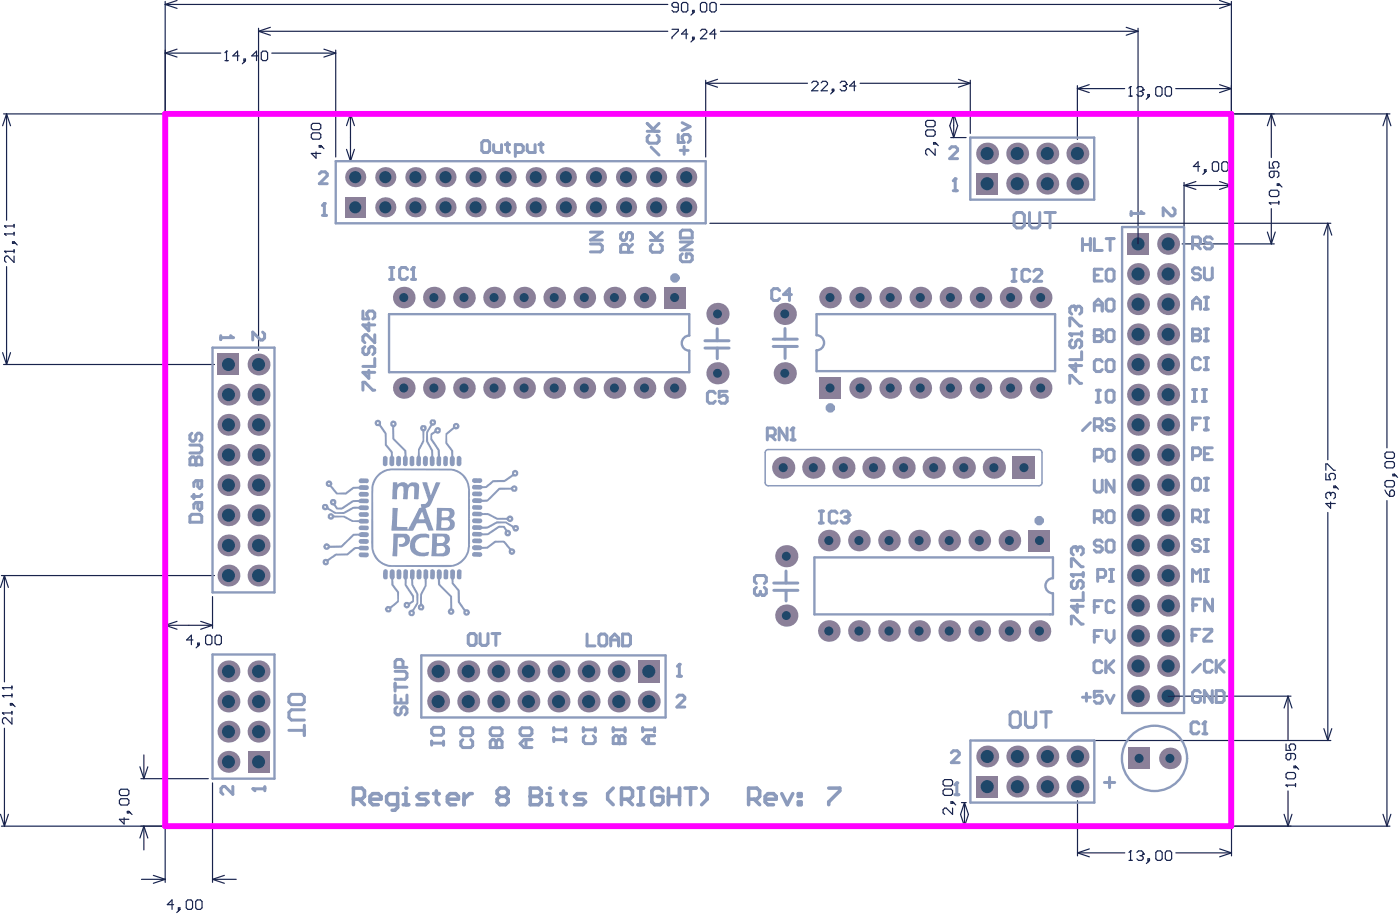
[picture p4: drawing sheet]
<svg xmlns="http://www.w3.org/2000/svg" width="393mm" height="257mm" viewBox="0 0 393 257" stroke-linecap="round" stroke-linejoin="round" font-family="sans-serif">
<circle cx="64.2" cy="161.5" r="3.1" fill="#8b8099"/>
<circle cx="64.2" cy="161.5" r="1.83" fill="#1f4769"/>
<circle cx="64.2" cy="136.2" r="3.1" fill="#8b8099"/>
<circle cx="64.2" cy="136.2" r="1.83" fill="#1f4769"/>
<circle cx="64.2" cy="110.8" r="3.1" fill="#8b8099"/>
<circle cx="64.2" cy="110.8" r="1.83" fill="#1f4769"/>
<circle cx="64.2" cy="119.2" r="3.1" fill="#8b8099"/>
<circle cx="64.2" cy="119.2" r="1.83" fill="#1f4769"/>
<circle cx="64.2" cy="127.7" r="3.1" fill="#8b8099"/>
<circle cx="64.2" cy="127.7" r="1.83" fill="#1f4769"/>
<circle cx="64.2" cy="144.6" r="3.1" fill="#8b8099"/>
<circle cx="64.2" cy="144.6" r="1.83" fill="#1f4769"/>
<circle cx="64.2" cy="153.1" r="3.1" fill="#8b8099"/>
<circle cx="64.2" cy="153.1" r="1.83" fill="#1f4769"/>
<circle cx="64.2" cy="213.8" r="3.1" fill="#8b8099"/>
<circle cx="64.2" cy="213.8" r="1.83" fill="#1f4769"/>
<circle cx="64.2" cy="196.9" r="3.1" fill="#8b8099"/>
<circle cx="64.2" cy="196.9" r="1.83" fill="#1f4769"/>
<circle cx="64.2" cy="188.4" r="3.1" fill="#8b8099"/>
<circle cx="64.2" cy="188.4" r="1.83" fill="#1f4769"/>
<circle cx="64.2" cy="205.4" r="3.1" fill="#8b8099"/>
<circle cx="64.2" cy="205.4" r="1.83" fill="#1f4769"/>
<circle cx="72.6" cy="119.2" r="3.1" fill="#8b8099"/>
<circle cx="72.6" cy="119.2" r="1.83" fill="#1f4769"/>
<circle cx="72.6" cy="127.7" r="3.1" fill="#8b8099"/>
<circle cx="72.6" cy="127.7" r="1.83" fill="#1f4769"/>
<circle cx="72.6" cy="136.2" r="3.1" fill="#8b8099"/>
<circle cx="72.6" cy="136.2" r="1.83" fill="#1f4769"/>
<circle cx="72.6" cy="161.5" r="3.1" fill="#8b8099"/>
<circle cx="72.6" cy="161.5" r="1.83" fill="#1f4769"/>
<path d="M69.6 210.7h6.1v6.2h-6.1z" fill-rule="evenodd" fill="#8b8099"/>
<circle cx="72.6" cy="213.8" r="1.83" fill="#1f4769"/>
<circle cx="72.6" cy="205.4" r="3.1" fill="#8b8099"/>
<circle cx="72.6" cy="205.4" r="1.83" fill="#1f4769"/>
<circle cx="72.6" cy="196.9" r="3.1" fill="#8b8099"/>
<circle cx="72.6" cy="196.9" r="1.83" fill="#1f4769"/>
<circle cx="182.3" cy="196.9" r="3.1" fill="#8b8099"/>
<circle cx="182.3" cy="196.9" r="1.83" fill="#1f4769"/>
<circle cx="123.1" cy="196.9" r="3.1" fill="#8b8099"/>
<circle cx="123.1" cy="196.9" r="1.83" fill="#1f4769"/>
<circle cx="165.4" cy="196.9" r="3.1" fill="#8b8099"/>
<circle cx="165.4" cy="196.9" r="1.83" fill="#1f4769"/>
<circle cx="148.5" cy="196.9" r="3.1" fill="#8b8099"/>
<circle cx="148.5" cy="196.9" r="1.83" fill="#1f4769"/>
<circle cx="156.9" cy="196.9" r="3.1" fill="#8b8099"/>
<circle cx="156.9" cy="196.9" r="1.83" fill="#1f4769"/>
<circle cx="140" cy="196.9" r="3.1" fill="#8b8099"/>
<circle cx="140" cy="196.9" r="1.83" fill="#1f4769"/>
<circle cx="131.6" cy="196.9" r="3.1" fill="#8b8099"/>
<circle cx="131.6" cy="196.9" r="1.83" fill="#1f4769"/>
<circle cx="173.8" cy="196.9" r="3.1" fill="#8b8099"/>
<circle cx="173.8" cy="196.9" r="1.83" fill="#1f4769"/>
<circle cx="72.6" cy="188.4" r="3.1" fill="#8b8099"/>
<circle cx="72.6" cy="188.4" r="1.83" fill="#1f4769"/>
<path d="M179.2 185.3h6.2v6.2h-6.2z" fill-rule="evenodd" fill="#8b8099"/>
<circle cx="182.3" cy="188.4" r="1.83" fill="#1f4769"/>
<circle cx="123.1" cy="188.4" r="3.1" fill="#8b8099"/>
<circle cx="123.1" cy="188.4" r="1.83" fill="#1f4769"/>
<circle cx="165.4" cy="188.4" r="3.1" fill="#8b8099"/>
<circle cx="165.4" cy="188.4" r="1.83" fill="#1f4769"/>
<circle cx="140" cy="188.4" r="3.1" fill="#8b8099"/>
<circle cx="140" cy="188.4" r="1.83" fill="#1f4769"/>
<circle cx="131.6" cy="188.4" r="3.1" fill="#8b8099"/>
<circle cx="131.6" cy="188.4" r="1.83" fill="#1f4769"/>
<circle cx="156.9" cy="188.4" r="3.1" fill="#8b8099"/>
<circle cx="156.9" cy="188.4" r="1.83" fill="#1f4769"/>
<circle cx="173.8" cy="188.4" r="3.1" fill="#8b8099"/>
<circle cx="173.8" cy="188.4" r="1.83" fill="#1f4769"/>
<circle cx="148.5" cy="188.4" r="3.1" fill="#8b8099"/>
<circle cx="148.5" cy="188.4" r="1.83" fill="#1f4769"/>
<circle cx="220.9" cy="172.8" r="3.1" fill="#8b8099"/>
<circle cx="220.9" cy="172.8" r="1.25" fill="#1f4769"/>
<circle cx="220.9" cy="156.1" r="3.1" fill="#8b8099"/>
<circle cx="220.9" cy="156.1" r="1.25" fill="#1f4769"/>
<circle cx="72.6" cy="153.1" r="3.1" fill="#8b8099"/>
<circle cx="72.6" cy="153.1" r="1.83" fill="#1f4769"/>
<circle cx="72.6" cy="144.6" r="3.1" fill="#8b8099"/>
<circle cx="72.6" cy="144.6" r="1.83" fill="#1f4769"/>
<circle cx="228.5" cy="131.3" r="3.1" fill="#8b8099"/>
<circle cx="228.5" cy="131.3" r="1.27" fill="#1f4769"/>
<circle cx="220.1" cy="131.3" r="3.1" fill="#8b8099"/>
<circle cx="220.1" cy="131.3" r="1.27" fill="#1f4769"/>
<circle cx="72.6" cy="110.8" r="3.1" fill="#8b8099"/>
<circle cx="72.6" cy="110.8" r="1.83" fill="#1f4769"/>
<circle cx="130.4" cy="108.9" r="3" fill="#8b8099"/>
<circle cx="130.4" cy="108.9" r="1.27" fill="#1f4769"/>
<circle cx="121.9" cy="108.9" r="3" fill="#8b8099"/>
<circle cx="121.9" cy="108.9" r="1.27" fill="#1f4769"/>
<circle cx="113.4" cy="108.9" r="3" fill="#8b8099"/>
<circle cx="113.4" cy="108.9" r="1.27" fill="#1f4769"/>
<path d="M61.1 99.2h6.2v6.2h-6.2z" fill-rule="evenodd" fill="#8b8099"/>
<circle cx="64.2" cy="102.3" r="1.83" fill="#1f4769"/>
<circle cx="72.6" cy="102.3" r="3.1" fill="#8b8099"/>
<circle cx="72.6" cy="102.3" r="1.83" fill="#1f4769"/>
<path d="M97 55.4h5.6v5.6h-5.6z" fill-rule="evenodd" fill="#8b8099"/>
<circle cx="99.8" cy="58.2" r="1.7" fill="#1f4769"/>
<circle cx="99.8" cy="49.7" r="2.83" fill="#8b8099"/>
<circle cx="99.8" cy="49.7" r="1.7" fill="#1f4769"/>
<circle cx="108.3" cy="49.7" r="2.83" fill="#8b8099"/>
<circle cx="108.3" cy="49.7" r="1.7" fill="#1f4769"/>
<circle cx="108.3" cy="58.2" r="2.83" fill="#8b8099"/>
<circle cx="108.3" cy="58.2" r="1.7" fill="#1f4769"/>
<circle cx="113.4" cy="83.5" r="3" fill="#8b8099"/>
<circle cx="113.4" cy="83.5" r="1.27" fill="#1f4769"/>
<circle cx="116.7" cy="58.2" r="2.83" fill="#8b8099"/>
<circle cx="116.7" cy="58.2" r="1.7" fill="#1f4769"/>
<circle cx="116.7" cy="49.7" r="2.83" fill="#8b8099"/>
<circle cx="116.7" cy="49.7" r="1.7" fill="#1f4769"/>
<circle cx="121.9" cy="83.5" r="3" fill="#8b8099"/>
<circle cx="121.9" cy="83.5" r="1.27" fill="#1f4769"/>
<circle cx="125.2" cy="49.7" r="2.83" fill="#8b8099"/>
<circle cx="125.2" cy="49.7" r="1.7" fill="#1f4769"/>
<circle cx="125.2" cy="58.2" r="2.83" fill="#8b8099"/>
<circle cx="125.2" cy="58.2" r="1.7" fill="#1f4769"/>
<circle cx="130.4" cy="83.5" r="3" fill="#8b8099"/>
<circle cx="130.4" cy="83.5" r="1.27" fill="#1f4769"/>
<circle cx="133.6" cy="49.7" r="2.83" fill="#8b8099"/>
<circle cx="133.6" cy="49.7" r="1.7" fill="#1f4769"/>
<circle cx="133.6" cy="58.2" r="2.83" fill="#8b8099"/>
<circle cx="133.6" cy="58.2" r="1.7" fill="#1f4769"/>
<circle cx="138.8" cy="108.9" r="3" fill="#8b8099"/>
<circle cx="138.8" cy="108.9" r="1.27" fill="#1f4769"/>
<circle cx="147.3" cy="108.9" r="3" fill="#8b8099"/>
<circle cx="147.3" cy="108.9" r="1.27" fill="#1f4769"/>
<circle cx="155.7" cy="108.9" r="3" fill="#8b8099"/>
<circle cx="155.7" cy="108.9" r="1.27" fill="#1f4769"/>
<circle cx="164.2" cy="108.9" r="3" fill="#8b8099"/>
<circle cx="164.2" cy="108.9" r="1.27" fill="#1f4769"/>
<circle cx="181.1" cy="108.9" r="3" fill="#8b8099"/>
<circle cx="181.1" cy="108.9" r="1.27" fill="#1f4769"/>
<circle cx="172.6" cy="108.9" r="3" fill="#8b8099"/>
<circle cx="172.6" cy="108.9" r="1.27" fill="#1f4769"/>
<circle cx="189.5" cy="108.9" r="3" fill="#8b8099"/>
<circle cx="189.5" cy="108.9" r="1.27" fill="#1f4769"/>
<circle cx="201.6" cy="104.8" r="3.1" fill="#8b8099"/>
<circle cx="201.6" cy="104.8" r="1.25" fill="#1f4769"/>
<circle cx="220.5" cy="104.8" r="3.1" fill="#8b8099"/>
<circle cx="220.5" cy="104.8" r="1.25" fill="#1f4769"/>
<circle cx="220.5" cy="88.1" r="3.1" fill="#8b8099"/>
<circle cx="220.5" cy="88.1" r="1.25" fill="#1f4769"/>
<circle cx="201.6" cy="88.1" r="3.1" fill="#8b8099"/>
<circle cx="201.6" cy="88.1" r="1.25" fill="#1f4769"/>
<circle cx="138.8" cy="83.5" r="3" fill="#8b8099"/>
<circle cx="138.8" cy="83.5" r="1.27" fill="#1f4769"/>
<circle cx="147.3" cy="83.5" r="3" fill="#8b8099"/>
<circle cx="147.3" cy="83.5" r="1.27" fill="#1f4769"/>
<circle cx="155.7" cy="83.5" r="3" fill="#8b8099"/>
<circle cx="155.7" cy="83.5" r="1.27" fill="#1f4769"/>
<circle cx="164.2" cy="83.5" r="3" fill="#8b8099"/>
<circle cx="164.2" cy="83.5" r="1.27" fill="#1f4769"/>
<circle cx="181.1" cy="83.5" r="3" fill="#8b8099"/>
<circle cx="181.1" cy="83.5" r="1.27" fill="#1f4769"/>
<path d="M186.5 80.5h6.1v6.1h-6.1z" fill-rule="evenodd" fill="#8b8099"/>
<circle cx="189.5" cy="83.5" r="1.27" fill="#1f4769"/>
<circle cx="172.6" cy="83.5" r="3" fill="#8b8099"/>
<circle cx="172.6" cy="83.5" r="1.27" fill="#1f4769"/>
<circle cx="142.1" cy="58.2" r="2.83" fill="#8b8099"/>
<circle cx="142.1" cy="58.2" r="1.7" fill="#1f4769"/>
<circle cx="150.5" cy="58.2" r="2.83" fill="#8b8099"/>
<circle cx="150.5" cy="58.2" r="1.7" fill="#1f4769"/>
<circle cx="159" cy="58.2" r="2.83" fill="#8b8099"/>
<circle cx="159" cy="58.2" r="1.7" fill="#1f4769"/>
<circle cx="184.3" cy="58.2" r="2.83" fill="#8b8099"/>
<circle cx="184.3" cy="58.2" r="1.7" fill="#1f4769"/>
<circle cx="167.4" cy="58.2" r="2.83" fill="#8b8099"/>
<circle cx="167.4" cy="58.2" r="1.7" fill="#1f4769"/>
<circle cx="192.8" cy="58.2" r="2.83" fill="#8b8099"/>
<circle cx="192.8" cy="58.2" r="1.7" fill="#1f4769"/>
<circle cx="175.9" cy="58.2" r="2.83" fill="#8b8099"/>
<circle cx="175.9" cy="58.2" r="1.7" fill="#1f4769"/>
<circle cx="142.1" cy="49.7" r="2.83" fill="#8b8099"/>
<circle cx="142.1" cy="49.7" r="1.7" fill="#1f4769"/>
<circle cx="150.5" cy="49.7" r="2.83" fill="#8b8099"/>
<circle cx="150.5" cy="49.7" r="1.7" fill="#1f4769"/>
<circle cx="159" cy="49.7" r="2.83" fill="#8b8099"/>
<circle cx="159" cy="49.7" r="1.7" fill="#1f4769"/>
<circle cx="167.4" cy="49.7" r="2.83" fill="#8b8099"/>
<circle cx="167.4" cy="49.7" r="1.7" fill="#1f4769"/>
<circle cx="184.3" cy="49.7" r="2.83" fill="#8b8099"/>
<circle cx="184.3" cy="49.7" r="1.7" fill="#1f4769"/>
<circle cx="192.8" cy="49.7" r="2.83" fill="#8b8099"/>
<circle cx="192.8" cy="49.7" r="1.7" fill="#1f4769"/>
<circle cx="175.9" cy="49.7" r="2.83" fill="#8b8099"/>
<circle cx="175.9" cy="49.7" r="1.7" fill="#1f4769"/>
<circle cx="232.9" cy="151.7" r="3" fill="#8b8099"/>
<circle cx="232.9" cy="151.7" r="1.27" fill="#1f4769"/>
<circle cx="232.9" cy="177.1" r="3" fill="#8b8099"/>
<circle cx="232.9" cy="177.1" r="1.27" fill="#1f4769"/>
<circle cx="241.3" cy="151.7" r="3" fill="#8b8099"/>
<circle cx="241.3" cy="151.7" r="1.27" fill="#1f4769"/>
<circle cx="241.3" cy="177.1" r="3" fill="#8b8099"/>
<circle cx="241.3" cy="177.1" r="1.27" fill="#1f4769"/>
<circle cx="245.4" cy="131.3" r="3.1" fill="#8b8099"/>
<circle cx="245.4" cy="131.3" r="1.27" fill="#1f4769"/>
<circle cx="249.8" cy="151.7" r="3" fill="#8b8099"/>
<circle cx="249.8" cy="151.7" r="1.27" fill="#1f4769"/>
<circle cx="249.8" cy="177.1" r="3" fill="#8b8099"/>
<circle cx="249.8" cy="177.1" r="1.27" fill="#1f4769"/>
<circle cx="253.9" cy="131.3" r="3.1" fill="#8b8099"/>
<circle cx="253.9" cy="131.3" r="1.27" fill="#1f4769"/>
<circle cx="258.2" cy="151.7" r="3" fill="#8b8099"/>
<circle cx="258.2" cy="151.7" r="1.27" fill="#1f4769"/>
<circle cx="258.2" cy="177.1" r="3" fill="#8b8099"/>
<circle cx="258.2" cy="177.1" r="1.27" fill="#1f4769"/>
<circle cx="266.7" cy="151.7" r="3" fill="#8b8099"/>
<circle cx="266.7" cy="151.7" r="1.27" fill="#1f4769"/>
<circle cx="266.7" cy="177.1" r="3" fill="#8b8099"/>
<circle cx="266.7" cy="177.1" r="1.27" fill="#1f4769"/>
<circle cx="270.8" cy="131.3" r="3.1" fill="#8b8099"/>
<circle cx="270.8" cy="131.3" r="1.27" fill="#1f4769"/>
<circle cx="275.1" cy="177.1" r="3" fill="#8b8099"/>
<circle cx="275.1" cy="177.1" r="1.27" fill="#1f4769"/>
<circle cx="275.1" cy="151.7" r="3" fill="#8b8099"/>
<circle cx="275.1" cy="151.7" r="1.27" fill="#1f4769"/>
<path d="M274.3 217.7h6.2v6.2h-6.2z" fill-rule="evenodd" fill="#8b8099"/>
<circle cx="277.4" cy="220.8" r="1.83" fill="#1f4769"/>
<circle cx="285.8" cy="220.8" r="3.1" fill="#8b8099"/>
<circle cx="285.8" cy="220.8" r="1.83" fill="#1f4769"/>
<circle cx="294.3" cy="220.8" r="3.1" fill="#8b8099"/>
<circle cx="294.3" cy="220.8" r="1.83" fill="#1f4769"/>
<circle cx="302.7" cy="220.8" r="3.1" fill="#8b8099"/>
<circle cx="302.7" cy="220.8" r="1.83" fill="#1f4769"/>
<path d="M317 209.8h6.1v6.1h-6.1z" fill-rule="evenodd" fill="#8b8099"/>
<circle cx="320" cy="212.9" r="1.27" fill="#1f4769"/>
<circle cx="328.7" cy="212.9" r="3" fill="#8b8099"/>
<circle cx="328.7" cy="212.9" r="1.27" fill="#1f4769"/>
<circle cx="277.4" cy="212.3" r="3.1" fill="#8b8099"/>
<circle cx="277.4" cy="212.3" r="1.83" fill="#1f4769"/>
<circle cx="285.8" cy="212.3" r="3.1" fill="#8b8099"/>
<circle cx="285.8" cy="212.3" r="1.83" fill="#1f4769"/>
<circle cx="294.3" cy="212.3" r="3.1" fill="#8b8099"/>
<circle cx="294.3" cy="212.3" r="1.83" fill="#1f4769"/>
<circle cx="302.7" cy="212.3" r="3.1" fill="#8b8099"/>
<circle cx="302.7" cy="212.3" r="1.83" fill="#1f4769"/>
<circle cx="319.7" cy="195.4" r="3.1" fill="#8b8099"/>
<circle cx="319.7" cy="195.4" r="1.83" fill="#1f4769"/>
<circle cx="328.2" cy="195.4" r="3.1" fill="#8b8099"/>
<circle cx="328.2" cy="195.4" r="1.83" fill="#1f4769"/>
<circle cx="319.7" cy="186.9" r="3.1" fill="#8b8099"/>
<circle cx="319.7" cy="186.9" r="1.83" fill="#1f4769"/>
<circle cx="328.2" cy="186.9" r="3.1" fill="#8b8099"/>
<circle cx="328.2" cy="186.9" r="1.83" fill="#1f4769"/>
<circle cx="319.7" cy="178.5" r="3.1" fill="#8b8099"/>
<circle cx="319.7" cy="178.5" r="1.83" fill="#1f4769"/>
<circle cx="328.2" cy="178.5" r="3.1" fill="#8b8099"/>
<circle cx="328.2" cy="178.5" r="1.83" fill="#1f4769"/>
<circle cx="283.6" cy="177.1" r="3" fill="#8b8099"/>
<circle cx="283.6" cy="177.1" r="1.27" fill="#1f4769"/>
<circle cx="292.1" cy="177.1" r="3" fill="#8b8099"/>
<circle cx="292.1" cy="177.1" r="1.27" fill="#1f4769"/>
<circle cx="319.7" cy="170" r="3.1" fill="#8b8099"/>
<circle cx="319.7" cy="170" r="1.83" fill="#1f4769"/>
<circle cx="328.2" cy="170" r="3.1" fill="#8b8099"/>
<circle cx="328.2" cy="170" r="1.83" fill="#1f4769"/>
<circle cx="319.7" cy="161.5" r="3.1" fill="#8b8099"/>
<circle cx="319.7" cy="161.5" r="1.83" fill="#1f4769"/>
<circle cx="328.2" cy="161.5" r="3.1" fill="#8b8099"/>
<circle cx="328.2" cy="161.5" r="1.83" fill="#1f4769"/>
<circle cx="319.7" cy="153.1" r="3.1" fill="#8b8099"/>
<circle cx="319.7" cy="153.1" r="1.83" fill="#1f4769"/>
<circle cx="328.2" cy="153.1" r="3.1" fill="#8b8099"/>
<circle cx="328.2" cy="153.1" r="1.83" fill="#1f4769"/>
<circle cx="283.6" cy="151.7" r="3" fill="#8b8099"/>
<circle cx="283.6" cy="151.7" r="1.27" fill="#1f4769"/>
<path d="M289 148.7h6.1v6.1h-6.1z" fill-rule="evenodd" fill="#8b8099"/>
<circle cx="292.1" cy="151.7" r="1.27" fill="#1f4769"/>
<circle cx="319.7" cy="144.6" r="3.1" fill="#8b8099"/>
<circle cx="319.7" cy="144.6" r="1.83" fill="#1f4769"/>
<circle cx="328.2" cy="144.6" r="3.1" fill="#8b8099"/>
<circle cx="328.2" cy="144.6" r="1.83" fill="#1f4769"/>
<circle cx="319.7" cy="136.2" r="3.1" fill="#8b8099"/>
<circle cx="319.7" cy="136.2" r="1.83" fill="#1f4769"/>
<circle cx="328.2" cy="136.2" r="3.1" fill="#8b8099"/>
<circle cx="328.2" cy="136.2" r="1.83" fill="#1f4769"/>
<circle cx="279.2" cy="131.3" r="3.1" fill="#8b8099"/>
<circle cx="279.2" cy="131.3" r="1.27" fill="#1f4769"/>
<path d="M284.6 128.1h6.2v6.3h-6.2z" fill-rule="evenodd" fill="#8b8099"/>
<circle cx="287.7" cy="131.3" r="1.27" fill="#1f4769"/>
<path d="M230.2 105.9h6.1v6.1h-6.1z" fill-rule="evenodd" fill="#8b8099"/>
<circle cx="233.2" cy="108.9" r="1.27" fill="#1f4769"/>
<circle cx="233.2" cy="83.5" r="3" fill="#8b8099"/>
<circle cx="233.2" cy="83.5" r="1.27" fill="#1f4769"/>
<circle cx="237" cy="131.3" r="3.1" fill="#8b8099"/>
<circle cx="237" cy="131.3" r="1.27" fill="#1f4769"/>
<circle cx="241.7" cy="108.9" r="3" fill="#8b8099"/>
<circle cx="241.7" cy="108.9" r="1.27" fill="#1f4769"/>
<circle cx="241.7" cy="83.5" r="3" fill="#8b8099"/>
<circle cx="241.7" cy="83.5" r="1.27" fill="#1f4769"/>
<circle cx="250.1" cy="83.5" r="3" fill="#8b8099"/>
<circle cx="250.1" cy="83.5" r="1.27" fill="#1f4769"/>
<circle cx="250.1" cy="108.9" r="3" fill="#8b8099"/>
<circle cx="250.1" cy="108.9" r="1.27" fill="#1f4769"/>
<circle cx="258.6" cy="108.9" r="3" fill="#8b8099"/>
<circle cx="258.6" cy="108.9" r="1.27" fill="#1f4769"/>
<circle cx="258.6" cy="83.5" r="3" fill="#8b8099"/>
<circle cx="258.6" cy="83.5" r="1.27" fill="#1f4769"/>
<circle cx="262.3" cy="131.3" r="3.1" fill="#8b8099"/>
<circle cx="262.3" cy="131.3" r="1.27" fill="#1f4769"/>
<circle cx="267" cy="108.9" r="3" fill="#8b8099"/>
<circle cx="267" cy="108.9" r="1.27" fill="#1f4769"/>
<circle cx="267" cy="83.5" r="3" fill="#8b8099"/>
<circle cx="267" cy="83.5" r="1.27" fill="#1f4769"/>
<circle cx="275.5" cy="108.9" r="3" fill="#8b8099"/>
<circle cx="275.5" cy="108.9" r="1.27" fill="#1f4769"/>
<circle cx="275.5" cy="83.5" r="3" fill="#8b8099"/>
<circle cx="275.5" cy="83.5" r="1.27" fill="#1f4769"/>
<circle cx="277.3" cy="43.1" r="3.1" fill="#8b8099"/>
<circle cx="277.3" cy="43.1" r="1.83" fill="#1f4769"/>
<path d="M274.3 48.5h6.1v6.1h-6.1z" fill-rule="evenodd" fill="#8b8099"/>
<circle cx="277.3" cy="51.6" r="1.83" fill="#1f4769"/>
<circle cx="319.7" cy="127.7" r="3.1" fill="#8b8099"/>
<circle cx="319.7" cy="127.7" r="1.83" fill="#1f4769"/>
<circle cx="328.2" cy="127.7" r="3.1" fill="#8b8099"/>
<circle cx="328.2" cy="127.7" r="1.83" fill="#1f4769"/>
<circle cx="328.2" cy="119.2" r="3.1" fill="#8b8099"/>
<circle cx="328.2" cy="119.2" r="1.83" fill="#1f4769"/>
<circle cx="319.7" cy="119.2" r="3.1" fill="#8b8099"/>
<circle cx="319.7" cy="119.2" r="1.83" fill="#1f4769"/>
<circle cx="319.7" cy="110.8" r="3.1" fill="#8b8099"/>
<circle cx="319.7" cy="110.8" r="1.83" fill="#1f4769"/>
<circle cx="328.2" cy="110.8" r="3.1" fill="#8b8099"/>
<circle cx="328.2" cy="110.8" r="1.83" fill="#1f4769"/>
<circle cx="283.9" cy="108.9" r="3" fill="#8b8099"/>
<circle cx="283.9" cy="108.9" r="1.27" fill="#1f4769"/>
<circle cx="292.4" cy="108.9" r="3" fill="#8b8099"/>
<circle cx="292.4" cy="108.9" r="1.27" fill="#1f4769"/>
<circle cx="328.2" cy="102.3" r="3.1" fill="#8b8099"/>
<circle cx="328.2" cy="102.3" r="1.83" fill="#1f4769"/>
<circle cx="319.7" cy="102.3" r="3.1" fill="#8b8099"/>
<circle cx="319.7" cy="102.3" r="1.83" fill="#1f4769"/>
<circle cx="328.2" cy="93.8" r="3.1" fill="#8b8099"/>
<circle cx="328.2" cy="93.8" r="1.83" fill="#1f4769"/>
<circle cx="319.7" cy="93.8" r="3.1" fill="#8b8099"/>
<circle cx="319.7" cy="93.8" r="1.83" fill="#1f4769"/>
<circle cx="328.2" cy="85.4" r="3.1" fill="#8b8099"/>
<circle cx="328.2" cy="85.4" r="1.83" fill="#1f4769"/>
<circle cx="319.7" cy="85.4" r="3.1" fill="#8b8099"/>
<circle cx="319.7" cy="85.4" r="1.83" fill="#1f4769"/>
<circle cx="283.9" cy="83.5" r="3" fill="#8b8099"/>
<circle cx="283.9" cy="83.5" r="1.27" fill="#1f4769"/>
<circle cx="292.4" cy="83.5" r="3" fill="#8b8099"/>
<circle cx="292.4" cy="83.5" r="1.27" fill="#1f4769"/>
<circle cx="328.2" cy="76.9" r="3.1" fill="#8b8099"/>
<circle cx="328.2" cy="76.9" r="1.83" fill="#1f4769"/>
<circle cx="319.7" cy="76.9" r="3.1" fill="#8b8099"/>
<circle cx="319.7" cy="76.9" r="1.83" fill="#1f4769"/>
<path d="M316.7 65.4h6.1v6.1h-6.1z" fill-rule="evenodd" fill="#8b8099"/>
<circle cx="319.7" cy="68.5" r="1.83" fill="#1f4769"/>
<circle cx="328.2" cy="68.5" r="3.1" fill="#8b8099"/>
<circle cx="328.2" cy="68.5" r="1.83" fill="#1f4769"/>
<circle cx="285.8" cy="51.6" r="3.1" fill="#8b8099"/>
<circle cx="285.8" cy="51.6" r="1.83" fill="#1f4769"/>
<circle cx="294.3" cy="51.6" r="3.1" fill="#8b8099"/>
<circle cx="294.2" cy="51.6" r="1.83" fill="#1f4769"/>
<circle cx="302.7" cy="51.6" r="3.1" fill="#8b8099"/>
<circle cx="302.7" cy="51.6" r="1.83" fill="#1f4769"/>
<circle cx="285.8" cy="43.1" r="3.1" fill="#8b8099"/>
<circle cx="285.8" cy="43.1" r="1.83" fill="#1f4769"/>
<circle cx="294.3" cy="43.1" r="3.1" fill="#8b8099"/>
<circle cx="294.2" cy="43.1" r="1.83" fill="#1f4769"/>
<circle cx="302.7" cy="43.1" r="3.1" fill="#8b8099"/>
<circle cx="302.7" cy="43.1" r="1.83" fill="#1f4769"/>
<g fill="none" stroke="#18234c" stroke-width=".33">
<path d="M46.4 .4v30.7M46.4 14.9l3.3 1.1M46.4 14.9h15.6M46.4 1.2l3.3 1.2M46.4 1.2h141.2M49.7 13.8l-3.3 1.1M49.7 .1l-3.3 1.1M72.6 8.8l3.4 1.1M72.6 8.8h115M72.6 7.9v90.5M76 7.7l-3.4 1.1M76.4 14.9h17.9"/>
<path d="M91 13.8l3.3 1.1M94.3 14.9l-3.3 1.1M94.3 14.1v30M202.4 8.8h117.3M202.4 1.2h143.6M316.4 7.7l3.3 1.1M319.7 8.8l-3.3 1.1M319.7 7.9v60.6M342.6 .1l3.4 1.1M346 .4v30.7M346 1.2l-3.4 1.2M1 32h44.6"/>
<path d="M1.8 32l1.2 3.3M1.8 32l-1.1 3.3M1.8 32v29.8M97.6 31.9h33.7M98.5 31.9l1.1 3.4M98.5 31.9l-1.1 3.4M98.5 31.9v13.3M198.3 23.4l3.3 1.1M198.3 23.4h28.6M198.3 22.5v21.6M201.6 22.3l-3.3 1.1M241.7 23.4h30.9"/>
<path d="M266.8 35.3l1.2 3.3M267.1 38.6h4.3M267.1 32h78M268 32l1.1 3.3M268 32l-1.2 3.3M268 32v6.6M269.1 35.3l-1.1 3.3M269.3 22.3l3.3 1.1M272.6 23.4l-3.3 1.1M272.6 22.5v14.9M302.7 24v15.2M302.7 24.9l3.3 1.1"/>
<path d="M302.7 24.9h13.3M306 23.8l-3.3 1.1M330.3 24.9h15.7M342.6 23.8l3.4 1.1M346 32.8v20.1M346 24.9l-3.4 1.1M346.8 32h43.7M357.2 32l1.1 3.3M357.2 32l-1.1 3.3M357.2 32v12.2M389.7 32l1.1 3.3M389.7 32l-1.1 3.3"/>
<path d="M389.7 32v93.7M95.5 45.2h3.8M97.4 41.9l1.1 3.3M99.6 41.9l-1.1 3.3M332.7 52.1l3.3 1.1M332.7 52.1h13.3M332.7 51.2v12.5M336 50.9l-3.3 1.2M342.6 50.9l3.4 1.2M346 52.1l-3.4 1.1M357.2 58.6v9.9M1.8 74.8v27.5"/>
<path d="M199.5 62.7h174.4M332.1 68.5h25.9M356.1 65.1l1.1 3.4M358.3 65.1l-1.1 3.4M373.1 62.7l1.1 3.3M373.1 62.7l-1.1 3.3M373.1 62.7v66.3M.7 99l1.1 3.3M3 99l-1.2 3.3M1 102.3h59.3M373.4 138.2h-.4l-.5 .5v.8l.5 .5M373.1 143.8v64"/>
<path d="M373.8 140.9v1.8l-1.3-1.4h2.7M389.7 140.5v91.4M.4 161.5h59.9M1.2 161.5l1.2 3.4M1.2 161.5l-1.1 3.4M1.2 161.5v29.9M46.4 174.7v56.3M46.4 175.5l3.3 1.1M46.4 175.5h13.3M49.7 174.4l-3.3 1.1M56.4 174.4l3.3 1.1M59.7 167.5v8.9"/>
<path d="M59.7 175.5l-3.3 1.1M328.2 195.4h34.5M361.9 195.4l1.1 3.3M361.9 195.4l-1.1 3.3M361.9 195.4v12.2M1.2 204.4v27.5M39.3 215.2l1.1 3.4M39.6 218.6h18.9M40.4 211.9v6.7M41.5 215.2l-1.1 3.4M59.7 219.7v28M265 219.3l.4-.5h1.8l.4 .5v.8l-.4 .5h-1.8l-.4-.5z"/>
<path d="M273.8 207.8h100.1M372 204.5l1.1 3.3M374.2 204.5l-1.1 3.3M.1 228.6l1.1 3.3M.4 231.9h45.2M2.4 228.6l-1.2 3.3M34 221.5h1.8l.4 .5v.8l-.4 .5h-1.8l-.5-.5v-.8zM34 224.2h1.8l.4 .4v.9l-.4 .5h-1.8l-.5-.5v-.9zM34.9 229.5v1.8l-1.4-1.3h2.7M35.8 227.7h.4v.5h-.4zM36.2 227.7l.9 .9M40.4 231.9l1.1 3.3"/>
<path d="M40.4 231.9l-1.1 3.3M40.4 231.9v6.7M46.4 232.7v15M265.4 221.5h1.8l.4 .4v.9l-.4 .5h-1.8l-.4-.5v-.9zM267.2 225h.4v.5h-.4zM267.6 226.8v1.8l-1.7-1.8h-.5l-.4 .5v.8l.4 .5M267.6 225l.9 .9M269.9 228.6l1.1 3.3M270.1 225.3h1.4M270.1 231.9h14.2M271 225.3l1.1 3.3M271 225.3l-1.1 3.3"/>
<path d="M271 225.3v6.6M272.1 228.6l-1.1 3.3M302.7 239.4l3.4 1.1M302.7 239.4h13.3M302.7 224.7v15.5M306.1 238.3l-3.4 1.1M330.4 239.4h15.6M342.7 238.3l3.3 1.1M346 239.4l-3.3 1.1M346 222.7v17.5M346.8 231.9h43.7M360.8 228.6l1.1 3.3"/>
<path d="M361.9 222v9.9M363 228.6l-1.1 3.3M388.6 228.6l1.1 3.3M390.8 228.6l-1.1 3.3M39.8 246.8h6.6M43.1 245.7l3.3 1.1M46.4 246.8l-3.3 1.1M48.8 253.9h-1.8l1.3-1.3v2.7M50.1 254.8h.5v.5h-.5zM50.6 255.3l-.9 .8M52.8 252.6h.9l.4 .4v1.8l-.4 .5h-.9l-.5-.5v-1.8zM55.4 252.6h.9l.5 .4v1.8l-.5 .5h-.9l-.4-.5v-1.8z"/>
<path d="M59.7 246.8l3.3 1.1M59.7 246.8h6.7M63 245.7l-3.3 1.1"/>
</g>
<circle cx="373.4" cy="138.2" r=".17" fill="#18234c"/>
<path d="M372.5 132.9v1.8h1.3l-.4-.9v-.5l.4-.4h.9l.5 .4v.9l-.5 .5M372.5 132v-1.8h.5l1.7 1.8h.5M373.4 138.2l.4 .5M373.8 138.7v.4M373.8 138.7l.5-.5h.4l.5 .5v.8l-.5 .5M374.7 136.4h.5v.5h-.5zM375.2 136.4l.9 .9M317.6 238.8v2.7M317.2 241.5h.9" fill="none" stroke="#18234c" stroke-width=".33"/>
<circle cx="317.6" cy="238.8" r=".17" fill="#18234c"/>
<path d="M317.6 238.8l-.4 .5M319.4 239.3l.5-.5h.9l.4 .5v.4" fill="none" stroke="#18234c" stroke-width=".33"/>
<circle cx="321.2" cy="239.7" r=".17" fill="#18234c"/>
<path d="M228.1 23.3l.4-.5h.9l.4 .5v.4l-1.7 1.8h1.7M230.7 23.3l.5-.5h.8l.5 .5v.4l-1.8 1.8h1.8M233.8 25h.5v.5h-.5zM234.3 25.5l-.9 .9M236 23.3l.5-.5h.9l.4 .5v.4M321.2 239.7l-.4 .5M325.2 238.8h.9l.4 .5v1.7l-.4 .5h-.9l-.5-.5v-1.7zM327.9 238.8h.8l.5 .5v1.7l-.5 .5h-.8l-.5-.5v-1.7zM320.3 240.2h.5M320.8 240.2l.4 .4v.4l-.4 .5h-.9l-.5-.5M322.5 241h.5v.5h-.5zM323 241.5l-.9 .9" fill="none" stroke="#18234c" stroke-width=".33"/>
<circle cx="237.8" cy="23.7" r=".17" fill="#18234c"/>
<path d="M236.9 24.1h.5M237.4 24.1l.4 .5v.4l-.4 .5h-.9l-.5-.5M237.8 23.7l-.4 .4M240.5 24.1h-1.8l1.3-1.3v2.7M260.1 34.2l.4-.4h1.8l.4 .4v.9l-.4 .5h-1.8l-.4-.5zM260.5 36.5h1.8l.4 .4v.9l-.4 .4h-1.8l-.4-.4v-.9zM317.2 27h.9M317.6 24.3v2.7M262.3 40h.4v.5h-.4zM262.7 41.8v1.8l-1.7-1.8h-.5l-.4 .4v.9l.4 .5M262.7 40l.9 .9" fill="none" stroke="#18234c" stroke-width=".33"/>
<circle cx="317.6" cy="24.3" r=".17" fill="#18234c"/>
<path d="M317.6 24.3l-.4 .5M319.4 24.8l.4-.5h.9l.5 .5v.4" fill="none" stroke="#18234c" stroke-width=".33"/>
<circle cx="321.2" cy="25.2" r=".17" fill="#18234c"/>
<path d="M320.3 25.6h.4M320.7 25.6l.5 .5v.4l-.5 .5h-.9l-.4-.5M321.2 25.2l-.5 .4M322.5 26.5h.4v.5h-.4zM322.9 27l-.8 .9M325.2 24.3h.8l.5 .5v1.7l-.5 .5h-.8l-.5-.5v-1.7zM327.8 24.3h.9l.5 .5v1.7l-.5 .5h-.9l-.4-.5v-1.7zM364 219.9v.9M361.3 220.4h2.7" fill="none" stroke="#18234c" stroke-width=".33"/>
<circle cx="361.3" cy="220.4" r=".17" fill="#18234c"/>
<path d="M356.6 56.9h2.7M359.3 56.5v.9M361.3 208.8v1.8h1.4l-.5-.9v-.4l.5-.5h.8l.5 .5v.9l-.5 .4M361.8 216.8h1.7l.5 .5v.9l-.5 .4h-1.7l-.5-.4v-.9zM362.7 211.5v1.3l-.5 .5h-.4l-.5-.5v-.9l.5-.4h1.7l.5 .4v.9l-.5 .5M363.5 215h.5v.5h-.5zM364 215l.9 .9M361.3 220.4l.5 .4" fill="none" stroke="#18234c" stroke-width=".33"/>
<circle cx="356.6" cy="56.9" r=".17" fill="#18234c"/>
<path d="M356.6 56.9l.5 .5M356.6 45.4v1.8h1.4l-.5-.9v-.5l.5-.4h.9l.4 .4v.9l-.4 .5M357.1 53.4h1.8l.4 .4v.9l-.4 .5h-1.8l-.5-.5v-.9zM358 48.1v1.3l-.5 .4h-.4l-.5-.4v-.9l.5-.4h1.8l.4 .4v.9l-.4 .4M358.9 51.6h.4v.5h-.4zM359.3 51.6l.9 .9M3.4 199.7v.9M.7 200.1h2.7M3.4 201.5v1.7l-1.8-1.7h-.5l-.4 .4v.9l.4 .4" fill="none" stroke="#18234c" stroke-width=".33"/>
<circle cx=".7" cy="200.1" r=".17" fill="#18234c"/>
<path d="M.7 195.2h2.7M2.9 197.5h.5v.4h-.5zM3.4 197.5l.8 .8M3.4 194.8v.9M.7 200.1l.4 .5" fill="none" stroke="#18234c" stroke-width=".33"/>
<circle cx=".7" cy="195.2" r=".17" fill="#18234c"/>
<path d="M.7 195.2l.4 .5M.7 193h2.7M3.4 192.6v.9" fill="none" stroke="#18234c" stroke-width=".33"/>
<circle cx=".7" cy="193" r=".17" fill="#18234c"/>
<path d="M1.3 70.5h2.7M4 70.1v.9M4 71.9v1.7l-1.8-1.7h-.5l-.4 .4v.9l.4 .4M.7 193l.4 .5" fill="none" stroke="#18234c" stroke-width=".33"/>
<circle cx="1.3" cy="70.5" r=".17" fill="#18234c"/>
<path d="M1.3 70.5l.4 .5M1.3 65.7h2.7M3.5 67.9h.5v.4h-.5zM4 67.9l.8 .9M4 65.2v.9" fill="none" stroke="#18234c" stroke-width=".33"/>
<circle cx="1.3" cy="65.7" r=".17" fill="#18234c"/>
<path d="M1.3 65.7l.4 .4M1.3 63.4h2.7M4 63v.9" fill="none" stroke="#18234c" stroke-width=".33"/>
<circle cx="1.3" cy="63.4" r=".17" fill="#18234c"/>
<path d="M63.2 17h.9M63.6 14.4v2.6M188.8 8.2h1.8v.5l-1.8 1.7v.5M193.2 9.6h-1.7l1.3-1.4v2.7M194.6 10.4h.4v.5h-.4zM195 10.9l-.9 .9M196.8 8.7l.4-.5h.9l.5 .5v.4l-1.8 1.8h1.8M201.2 9.6h-1.7l1.3-1.4v2.7M1.3 63.4l.4 .5" fill="none" stroke="#18234c" stroke-width=".33"/>
<circle cx="63.6" cy="14.4" r=".17" fill="#18234c"/>
<g fill="none" stroke="#18234c" stroke-width=".33">
<path d="M63.6 14.4l-.4 .4M67.2 15.7h-1.8l1.4-1.3v2.6M68.5 16.6h.5v.4h-.5zM69 17l-.9 .9M72.5 15.7h-1.8l1.4-1.3v2.6M73.9 14.4h.8l.5 .4v1.8l-.5 .4h-.8l-.5-.4v-1.8zM190.6 2h-1.4l-.4-.4v-.5l.4-.4h.9l.5 .4v1.8l-.5 .5h-.9l-.4-.5M191.9 .7h.9l.4 .4v1.8l-.4 .5h-.9l-.4-.5v-1.8zM194.6 2.9h.4v.5h-.4zM195 3.4l-.9 .8M197.2 .7h.9l.5 .4v1.8l-.5 .5h-.9l-.4-.5v-1.8zM199.9 .7h.9l.4 .4v1.8l-.4 .5h-.9l-.4-.5v-1.8z"/>
<path d="M87.9 34.6h1.8l.4 .5v.9l-.4 .4h-1.8l-.4-.4v-.9zM87.9 37.3h1.8l.4 .4v.9l-.4 .5h-1.8l-.4-.5v-.9zM88.8 42.6v1.8l-1.3-1.3h2.6M89.7 40.8h.4v.5h-.4zM90.1 40.8l.9 .9M337.1 46.7h-1.8l1.3-1.3v2.7M338.4 47.6h.4v.5h-.4zM338.8 48.1l-.8 .9M341.1 45.4h.8l.5 .5v1.7l-.5 .5h-.8l-.5-.5v-1.7zM343.7 45.4h.9l.5 .5v1.7l-.5 .5h-.9l-.4-.5v-1.7zM389.1 137.5l.5 .9 .9 .9M389.6 126.9h1.7l.5 .4v.9l-.5 .5h-1.7l-.5-.5v-.9z"/>
<path d="M389.6 129.6h1.7l.5 .4v.9l-.5 .4h-1.7l-.5-.4v-.9zM389.6 134.9h1.7l.5 .4v.9l-.5 .5h-1.7l-.5-.5v-.9zM390.9 137.5h.4l.5 .5v.9l-.5 .4h-.8v-1.3zM391.3 133.1h.5v.5h-.5zM391.8 133.1l.9 .9M54.2 179.6h-1.8l1.4-1.3v2.7M58.2 178.3h.9l.4 .4v1.8l-.4 .5h-.9l-.4-.5v-1.8zM60.9 178.3h.9l.4 .4v1.8l-.4 .5h-.9l-.5-.5v-1.8zM55.5 180.5h.5v.5h-.5zM56 181l-.9 .8"/>
</g>
<path d="M46.4 32h299.5v199.9h-299.5z" fill="none" stroke="#f0f" stroke-width="1.7"/>
<g fill="#8c9bbc">
<path d="M128.5 128.1a.86 .86 0 0 1 1 .2 .86 .86 0 0 1 .1 1l.1 .7a.7 .7 0 0 1-.6 .9 .7 .7 0 0 1-.8-.8z"/>
<path d="M132.7 134.6l.3-.3 .5-.1 1.8 .1a.74 .74 0 0 1 .1 1 .74 .74 0 0 1-.9 .2h-1.5l-.3-.3z"/>
<path d="M132.9 138h1.8a.68 .68 0 0 1 .8 .5 .68 .68 0 0 1-.6 .8h-1.9l-.4-.4 .1-.6z"/>
<path d="M124.7 128.1l.5-.2 .5 .3 .1 2.3a.64 .64 0 0 1-1.1 .1l-.2-.4z"/>
<path d="M132.7 145.9l.5-.4 2 .1a.72 .72 0 0 1 .3 .7 .72 .72 0 0 1-.6 .6l-1.9-.1-.4-.4z"/>
<path d="M132.8 151.4a1.75 1.75 0 0 1 1.7-.2 .7 .7 0 0 1 .9 .4 .7 .7 0 0 1-.6 .9l-1.8-.1-.4-.3z"/>
<path d="M132.7 155.3l.5-.4 1.9 .1a.69 .69 0 0 1 .4 .9 .69 .69 0 0 1-.9 .4l-1.6-.1-.4-.3z"/>
<path d="M128.6 159.9l.6-.1 .5 .3-.1 2.2-.4 .3h-.5l-.4-.6 .1-1.8z"/>
<path d="M124.9 159.9l.7-.1 .3 .3v2.2a.73 .73 0 0 1-1.3-.1l.1-2.1z"/>
<path d="M133 141.8h2.2l.3 .4v.5l-.6 .4-1.9-.1-.4-.3 .1-.6z"/>
<path d="M119.2 128.1l.5-.1 .4 .3 .1 .4v1.7l-.3 .4-.4 .1-.3-.1-.4-.7v-1.6z"/>
<path d="M107.8 128.1l.5-.2 .5 .4v2.2l-.2 .2a.67 .67 0 0 1-1-.4z"/>
<path d="M111.5 128.1l.5-.2 .6 .3v2.3a.7 .7 0 0 1-.7 .4 .7 .7 0 0 1-.6-.7v-1.9z"/>
<path d="M115.4 128.1l.5-.2 .5 .6v2l-.7 .4-.3-.1-.3-.6v-1.8z"/>
<path d="M101.2 134.3h2.1l.3 .3v.7l-.6 .4-1.7-.1-.4-.2a.78 .78 0 0 1 .3-1.1z"/>
<path d="M110.5 135.4h1.1l.1 .6a1.8 1.8 0 0 1 2.8 0l.2 .1 1-.7h1.2a1.39 1.39 0 0 1 .8 1.8l-.1 2.9h-1.2v-3l-.4-.7a1.29 1.29 0 0 0-1.4 1.7l-.1 2h-1.2v-3.3a1.16 1.16 0 0 0-1.3 0 1.16 1.16 0 0 0-.4 1.3v1.9l-1.4 .1z"/>
<path d="M101.1 138.2l2.1-.1 .3 .3 .1 .7-.2 .2-1.5 .1a.84 .84 0 0 1-1.1-.7z"/>
<path d="M101 143.9l2.1-.2 .4 .3 .1 .8-.7 .3-1.7-.1-.5-.6z"/>
<path d="M101 147.6h2.3l.2 .1 .1 .8-.5 .3h-1.9l-.5-.7z"/>
<path d="M101 151.4h2.4l.2 .4v.5l-.6 .4-1.8-.1-.5-.7z"/>
<path d="M116.2 150.6l.8-.5 1.1-.3h1.6l.9 .3v.9l-2.2-.1a2.12 2.12 0 0 0-1.8 1.7 2.3 2.3 0 0 0 .7 2l1.1 .5 2.2-.1-.3 .8-.3 .2-2.2 .1-.9-.3a3.1 3.1 0 0 1-1.7-2.3l.1-1.7z"/>
<path d="M110.5 149.8h3.7a2.03 2.03 0 0 1 .7 2.8 2.03 2.03 0 0 1-2.8 .7l.1-.6a1.18 1.18 0 0 0 1.3-.4 1.18 1.18 0 0 0 0-1.3l-.1-.2-1.6 .2-.2 5.1h-1.3z"/>
<path d="M101 155.1h2.3a.74 .74 0 0 1 .3 .8 .74 .74 0 0 1-.6 .6l-1.7-.1-.5-.5z"/>
<path d="M121 160l.5-.3 .5 .3 .2 .4-.1 1.9-.2 .3h-.7l-.4-.4z"/>
<path d="M107.9 159.9l.4-.2 .5 .3 .1 2.3a.71 .71 0 0 1-1.2 0v-2.1z"/>
<path d="M117.3 159.9l.5-.1 .5 .3 .2 .4-.1 1.7-.2 .4-1-.1a2.8 2.8 0 0 1 .1-2.6z"/>
<path d="M111.6 159.9l.4-.1 .6 .2 .1 2.2a.74 .74 0 0 1-1.1 .2l-.2-2.1z"/>
<path d="M127.6 118.8a.95 .95 0 0 1 1.5 .7 .95 .95 0 0 1-1.4 .9l-1.9 1.4-.2 .4 .1 2.1 1.5 2 .1 1.6 .5 .7-.1 1.8-.2 .4-.5 .1-.5-.3a3.1 3.1 0 0 1 .1-2.5l.2-.1-.1-1.4-1.6-2.3 .1-2.6 2-1.7 .1-.8zM127.9 119.5l.1 .4 .4-.1-.1-.4z"/>
<path d="M132.9 136.2h2.3l.6 .3 .7-.1 1.9-1.6 3.3-.1 2.1-1.5 .1-.9 .3-.2a.9 .9 0 0 1 1.4 .5v.6l-.5 .5a3.9 3.9 0 0 0-2.8 1.3l-.6 .3-3.1 .1-1.8 1.5-1.3 .1-.6 .4h-1.9l-.4-.5zM144.4 132.8a.31 .31 0 0 0 .2 .4 .31 .31 0 0 0 .4-.3l-.3-.4z"/>
<path d="M132.9 140l2.2-.1 .3 .3h1.5l3.3-3.3h3.2a1.05 1.05 0 0 1 1-.7 1.05 1.05 0 0 1 1 .8l-.1 .6a1.07 1.07 0 0 1-1.8-.2l-3.1 .1-2.6 2.6-1 .7-1.4 .1-.5 .3h-1.9l-.4-.6zM144.3 136.9l-.1 .2 .3 .4 .3-.4z"/>
<path d="M133 147.4h2.2l.3 .4a5 5 0 0 0 3.5-1.2l.5-.3a4.8 4.8 0 0 1 4.3 1l.5 .3a.93 .93 0 0 1 1.3 .1 .93 .93 0 0 1-.2 1.3 .93 .93 0 0 1-1.3-.4 1.64 1.64 0 0 0-1.3-1.3l-.8-.4h-2.4l-1.8 1a3.2 3.2 0 0 1-2.4 .5l-.6 .4-1.8-.1-.4-.5 .1-.5zM144.7 148.1v.3l.4 .1-.1-.4z"/>
<path d="M132.7 149.6l.3-.3h2.2l.5 .4h1.3l2.9-2 1.8-.1 .8 1.1 .6 .1 .4 .4v.9a.99 .99 0 0 1-.9 .4 .99 .99 0 0 1-.9-.6l.3-1-.8-.8-1 .1-3.2 2-1.6 .1-.2 .3h-2.3l-.2-.3zM142.5 149.4l-.1 .3 .2 .2 .4-.3z"/>
<path d="M132.7 153.4l.5-.4 1.8 .1 .5 .4 1.3-.1 2-1.5 .5-.2 2.2 .1 .7 .4a4.7 4.7 0 0 0 2.4 2.1l.2 .6a.98 .98 0 0 1-.7 .8 .98 .98 0 0 1-1.1-.4l-.1-.5a1.99 1.99 0 0 0-.8-1.7l-.8-.8h-2l-2.3 1.7-1.6 .1-.6 .3h-1.5l-.6-.3zM143.7 154.6l-.1 .3 .4 .1v-.4z"/>
<path d="M122.9 142.5l3.9 .1a1.61 1.61 0 0 1 .9 1.5 1.61 1.61 0 0 1-1 1.5l.2 .2a1.22 1.22 0 0 1 .9 1.1 1.8 1.8 0 0 1-1.7 2h-3.6zM124 146.2l-.1 1.8 1.2 .2a1.15 1.15 0 0 0 1.2-.6 1.15 1.15 0 0 0-.1-1.3l-.9-.3zM124.2 143.4l-.1 1.8h1.7l.3-.3a1.01 1.01 0 0 0 0-1.4l-.4-.1z"/>
<path d="M132.7 144l.5-.4 2 .1a1.77 1.77 0 0 0 1.8 .3l1.7 .8a2.46 2.46 0 0 0 2.2 .5h1.4a.97 .97 0 0 1 1.7-.3 .97 .97 0 0 1-.5 1.6l-.6-.1-.7-.6-2.7-.1-1.7-.9a2.61 2.61 0 0 0-2.1-.4l-.5 .4h-2.3l-.3-.3zM143.1 145.4v.4l.5-.1-.2-.3z"/>
<path d="M121 117.8h1.2l.3 .5-.2 .9a2.15 2.15 0 0 0-1.6 1.5l-.5 .9 .1 2.2 1.4 2.5v1.8a2.89 2.89 0 0 1 .1 2.6l-.2 .1a.86 .86 0 0 1-.9-1.2 1.45 1.45 0 0 1 .4-1.6v-1.6l-1.4-2.6v-2.6l1.2-1.9-.2-.6zM121.5 118.2l-.2 .4 .5 .2 .1-.2z"/>
<path d="M105.5 118.1l.6-.3a.89 .89 0 0 1 1 .9l-.1 .6 1.6 2.3 .1 3.2 1 1.1a1.97 1.97 0 0 1 .7 2l.4 .8-.1 1.8-.2 .3h-.7l-.3-.3v-2.1a1.72 1.72 0 0 0-.6-2.5l-.8-.9v-3.3l-1.6-2.1h-.7a.95 .95 0 0 1-.3-1.5zM106 118.5v.5l.5-.2-.1-.2z"/>
<path d="M109.8 118.3a.97 .97 0 0 1 1.5 .3 .97 .97 0 0 1-.6 1.4l.1 3.1 3.3 3.3 .1 1.7 .4 .7-.1 1.7a.7 .7 0 0 1-.7 .4 .7 .7 0 0 1-.6-.7l.1-1.9a1.36 1.36 0 0 0 0-1.9l-3-3.1-.1-3.4a.94 .94 0 0 1-.4-1.6zM110.4 118.7l-.1 .4 .4 .1v-.4z"/>
<path d="M118.4 119.4h1.1a.99 .99 0 0 1-.2 1.7l-.1 2.9-.9 1.6a2.63 2.63 0 0 0-.3 2.4l.3 .5-.1 2-.6 .4-.6-.5v-2l.4-.7 .1-1.7 1.2-2.4v-2.4a1.03 1.03 0 0 1-.3-1.8zM118.8 119.9v.5l.4-.1-.2-.4z"/>
<path d="M122.3 120.1a.86 .86 0 0 1 1-.2 .86 .86 0 0 1 .5 .8v.6a1.27 1.27 0 0 1-1.6 .3l-.7 .5v1.1l2.1 3.2v1.7l.4 .4-.1 2-.2 .3-.9-.1-.2-.5 .1-1.8 .3-.4v-1.7l-2.1-3 .1-1.5 .9-.7zM122.9 120.5l-.2 .2 .2 .4 .4-.3z"/>
<path d="M91.7 135.1a.94 .94 0 0 1 1.5 .1l.2 .5-.2 .6 1.6 2h.5a3.2 3.2 0 0 0 2.9-1l1-.6 1.6-.1 .6-.4h1.9a.77 .77 0 0 1 .1 1.2l-2.3 .1-.5-.3a2.56 2.56 0 0 0-1.9 .6l-1.5 1h-2.7l-1.7-2.1h-.6l-.6-.5-.1-.6zM92.1 135.7l.2 .3h.3l-.1-.5z"/>
<path d="M93 140.2a.97 .97 0 0 1 1.3 .1 .97 .97 0 0 1 0 1.3l.6 .9 1.1-.1 3.2-2 1.6-.1 .6-.4 1.9 .1 .3 .2a.69 .69 0 0 1-.4 1.1l-2.2-.1-.5-.3a4 4 0 0 0-2.7 1l-.8 .6a2.55 2.55 0 0 1-2.5 .5l-.2-.3a1.41 1.41 0 0 0-1.3-1l-.3-.6zM93.5 140.7l-.1 .3 .3 .2 .1-.2z"/>
<path d="M110.4 142.5l1.4 .2-.3 5.1 2.9 .1 .3 .7 2.5-4.9a1.63 1.63 0 0 1 1.2-1.3l-.2-.8 1.3-.2 .8-1-1.7-4.9 1-.2 .5 .2 .9 3.5 1.5-3.6h1.2l-2.5 6-.7 .9-.9 .3 2.1 6.3h-1.3l-.9-2.1-2.3 .1-1.1 2-.3 .1-5.8-.1zM118.6 143.7l-.9 2 1.6-.1z"/>
<path d="M90.9 141.5h.9l.3 .2a2.08 2.08 0 0 0 1.4 1.6l.4 .2a4.9 4.9 0 0 0 4.6-.9l.3-.1a2.02 2.02 0 0 1 1.9-.3l.7-.4 1.9 .1a.71 .71 0 0 1 .3 .8 .71 .71 0 0 1-.7 .5h-1.7l-.6-.4-1.6 .2a5.4 5.4 0 0 1-5.3 1l-1.7-1a.96 .96 0 0 1-1.4-.1 .96 .96 0 0 1 .3-1.4zM91.2 142l-.1 .3 .2 .2h.3l-.1-.4z"/>
<path d="M106.6 132.7l.3-.2a6.2 6.2 0 0 1 3.1-1h16.9a6.3 6.3 0 0 1 3.8 2.1 7.4 7.4 0 0 1 1.4 4.6l-.1 15.3a6.1 6.1 0 0 1-2.3 4.5l-1.5 .8-1.6 .3h-17.3a6.1 6.1 0 0 1-4.2-3l-.7-1.8-.1-2v-15.6l.4-1.4 .5-1.1zM106.8 133.3l-1.3 1.7-.6 1.8v17.3a5.6 5.6 0 0 0 5.3 4.5h17l1.5-.6 1.5-1.4 1-1.7 .3-1.5v-16.2a5.4 5.4 0 0 0-4.7-5.1l-17-.1-1.8 .5z"/>
<path d="M92.5 144.2l.5-.2 1.1 .7 2.8 .1 .6 .4a2.99 2.99 0 0 0 3.8 .4l1.9 .1a.74 .74 0 0 1 .2 1.1l-2.1 .2-.5-.4-1.9-.1-2.5-1.3-2.5 .1-.3 .4-.9 .1-.6-.6v-.7zM92.7 144.9l.3 .3 .2-.3-.3-.2z"/>
<path d="M91.1 152.8l.8-.4 .9 .8 3-.1 3.4-3.3h1.6l.2-.3a3.2 3.2 0 0 1 2.5 .1l.1 .8-.6 .4-1.7-.1-.7-.4-1.2 .1-3.4 3.3-3.3 .1a1.01 1.01 0 0 1-1.1 .5 1.01 1.01 0 0 1-.8-.9zM91.6 153.2l.1 .5 .4-.2-.2-.3z"/>
<path d="M121.5 149.8h4a1.63 1.63 0 0 1 .9 1.5 1.63 1.63 0 0 1-1 1.5l.6 .5a1.72 1.72 0 0 1-.3 2.6l-1 .3-3.5-.1zM122.8 153.3l-.2 1.8 .1 .2h1.7a1.06 1.06 0 0 0 .7-1.2 1.06 1.06 0 0 0-.9-.9zM122.8 150.6v1.8h1.6a1 1 0 0 0 .6-.9 1 1 0 0 0-.6-.9z"/>
<path d="M90.9 157l.4-.1a2.6 2.6 0 0 0 2.2-1l1-.6h3l2.1-1.7 1.2-.1 .5-.3 2.2 .2 .1 .8-.4 .3-2-.1a1.29 1.29 0 0 0-2.1 .4l-1.4 1.1h-3.3l-2 1.5-.1 .9a.95 .95 0 0 1-1.4 .2 .95 .95 0 0 1 0-1.5zM91.4 157.6l-.1 .4h.4v-.4z"/>
<path d="M113.5 159.9l.5-.1 .6 .5v2l-.3 .3-.1 1.6 2.1 3v1.7l-1 .7a.98 .98 0 0 1-1.1 1.2 .98 .98 0 0 1-.7-1.4 1.05 1.05 0 0 1 1.4-.3l.9-.5v-1.2l-1.7-2.5a2.63 2.63 0 0 1-.5-2.3l-.3-.5zM114.2 169.6l-.2 .4 .4 .1 .2-.3z"/>
<path d="M123 159.9a.75 .75 0 0 1 1.1 .7v1.6l-.5 .5 .1 1.2 3.3 3.4 .1 3.5a.93 .93 0 0 1 .4 1.4 .93 .93 0 0 1-1.5 0 .93 .93 0 0 1 .5-1.4v-3.3l-3.4-3.3-.1-1.6a1.98 1.98 0 0 1-.3-2zM126.5 171.5l.2 .4 .3-.1-.2-.4z"/>
<path d="M126.8 159.9a.71 .71 0 0 1 1 .5v1.9a1.39 1.39 0 0 0 .3 2l1 1.3 .1 3.3 .7 .9a1.56 1.56 0 0 0 1.6 1.2l.5 .8a.95 .95 0 0 1-.7 1 .95 .95 0 0 1-1.1-.5v-1l-1.5-2.1-.1-3.4-1.8-2.1v-1l-.3-.4v-2zM130.8 171.8l.2 .4 .3-.2-.1-.4z"/>
<path d="M115.4 159.9l.4-.1a.61 .61 0 0 1 .7 .6v1.9l-.4 .6v1.3l1.5 2.6-.1 2.6-1.1 2.1a.95 .95 0 0 1-.5 1.5l-.7-.1-.4-.4-.1-.6 .3-.5a3.6 3.6 0 0 0 2.1-2.4 4.1 4.1 0 0 0-.9-3.6l-.4-.6a2.88 2.88 0 0 1-.3-2.2l-.3-.5v-2zM115.3 172l.4 .4 .3-.4-.2-.2z"/>
<path d="M109.9 159.8a.7 .7 0 0 1 1 .5v1.8l-.4 .8 .1 1.2 1.5 2.2v2.6l-2.1 1.8-.2 .9-.5 .3h-.6a1.03 1.03 0 0 1-.3-1.4 1.03 1.03 0 0 1 1.4-.4l1.5-1.2 .3-.5v-2.1l-1.6-2-.1-1.7-.4-.7v-1.6zM108.9 170.8l.1 .5 .4-.2-.1-.2z"/>
<path d="M119.1 160l.6-.3 .4 .3 .2 .5v1.6l-.5 .8a2.64 2.64 0 0 1-.3 2.3l-.9 1.8-.1 2.4a1.13 1.13 0 0 1 .2 2l-.8-.1-.5-.6 .1-.7 .5-.5 .1-2.8 .5-1a2.79 2.79 0 0 0 .4-3.4zM118 170.4l.4 .3 .2-.2-.2-.3z"/>
</g>
<path d="M272.6 38.6h34.8v17.4h-34.8zM94.3 45.2h104v17.5h-104zM315.3 63.7h17.4v136.4h-17.4zM59.7 97.6h17.4v68.7h-17.4zM193.7 94.2v-6h-84.4v16.3h84.4v-6.1M229.4 94.1v-5.9h67v16h-67v-5.9M295.8 162.3v-5.8h-67v15.9h67v-5.9M59.7 183.7h17.4v34.9h-17.4zM118.4 184h68.6v17.4h-68.6zM272.6 207.8h34.9v17.5h-34.9z" fill="none" stroke="#8c9bbc" stroke-width=".66"/>
<g fill="none" stroke="#8c9bbc" stroke-width=".84">
<path d="M89.7 48.8l.6-.6h1.1l.5 .6v.5l-2.2 2.3h2.2M91.1 57.1v3.4M90.6 60.5h1.1M198.1 95.6h6.7M198.1 97.7h6.7M201.5 92.3v3.3M201.5 97.7v3M217.2 95.2h6.8M217.3 97.2h6.7M220.6 92.2v3M220.6 97.2v3.4M217.4 163.6h6.8"/>
<path d="M217.4 165.7h6.8M220.8 160.3v3.3M220.9 165.7v3"/>
</g>
<path d="M215 127v8.5M215.8 126.2h76.1M215.8 136.3h76.1M292.8 127v8.5" fill="none" stroke="#8c9bbc" stroke-width=".42"/>
<circle cx="91.1" cy="57.1" r=".42" fill="#8c9bbc"/>
<g fill="none" stroke="#8c9bbc" stroke-width=".84">
<path d="M91.1 57.1l-.5 .6M285.6 59.6h1.5l.7 .8v2.9l-.7 .7h-1.5l-.7-.7v-2.9zM289.2 59.6v3.7l.8 .7h1.4l.7-.7v-3.7M293.6 59.6h2.9M295 59.6v4.4M81.9 194.9h2.9l.7 .7v1.5l-.7 .7h-2.9l-.7-.7v-1.5zM85.5 199.2h-3.6l-.7 .7v1.5l.7 .7h3.6M284.5 199.8h1.5l.7 .7v2.9l-.7 .8h-1.5l-.7-.8v-2.9zM288.1 199.8v3.6l.7 .8h1.5l.7-.8v-3.6M292.4 199.8h2.9M293.9 199.8v4.4M81.2 205h4.3"/>
<path d="M85.5 203.6v2.8M310.3 219.6h2.9M311.7 218.2v2.9M65.4 220.7v2.3l-2.2-2.3h-.6l-.5 .6v1.1l.5 .6M71.1 221.4h3.3M74.4 220.8v1.2"/>
</g>
<circle cx="71.1" cy="221.4" r=".42" fill="#8c9bbc"/>
<path d="M317.8 59.4v1.1M317.8 59.9h3.3M71.1 221.4l.5 .6" fill="none" stroke="#8c9bbc" stroke-width=".84"/>
<circle cx="321.1" cy="59.9" r=".42" fill="#8c9bbc"/>
<path d="M320.6 59.4l.5 .5M329.6 58.4l.5 .5v1.1l-.5 .6h-.6l-2.2-2.2v2.2M267.3 211.3l.5-.6h1.2l.5 .6v.5l-2.2 2.3h2.2M268.8 219.7v3.4M268.3 223.1h1.1" fill="none" stroke="#8c9bbc" stroke-width=".84"/>
<circle cx="268.8" cy="219.7" r=".42" fill="#8c9bbc"/>
<g fill="none" stroke="#8c9bbc" stroke-width=".84">
<path d="M165.9 68.5h2.8l.5 .5v1.2l-.5 .5h-2.8M165.9 65.2h3.3l-3.3 2.2h3.3M309.7 152.2l-.6-.6h-1.1l-.5 .6v.5l.5 .6h1.1l.6 .5v.6l-.6 .5h-1.1l-.5-.5M311.3 151.6h1.2l.5 .6v2.2l-.5 .5h-1.2l-.5-.5v-2.2zM132.1 177.8h1.1l.6 .6v2.2l-.6 .6h-1.1l-.5-.6v-2.2zM134.9 177.8v2.8l.5 .6h1.1l.6-.6v-2.8M138.2 177.8h2.2M139.3 177.8v3.4M164.9 178v3.3h2.3M168.8 178h1.1l.6 .5v2.2l-.6 .6h-1.1l-.5-.6v-2.2zM171.6 179.6h2.2M174.9 178h1.7l.5 .5v2.2l-.5 .6h-1.7z"/>
<path d="M111 191.8v2.2M111 195.1v2.2h3.3v-2.2M111 188.4h2.8l.5 .6v1.1l-.5 .5h-2.8M111 192.9h3.3M111.6 198.4l-.6 .6v1.1l.6 .5h.5l.6-.5v-1.1l.5-.6h.6l.5 .6v1.1l-.5 .5M112.7 196.2v1.1M113.2 187.3v-1.6l-.5-.6h-1.1l-.6 .6v1.6h3.3M171.6 181.3v-2.2l1.1-1.1 1.1 1.1v2.2M121.3 204.7l.5-.6h2.3l.5 .6v1.1l-.5 .6h-2.3l-.5-.6zM121.3 208v1.1M121.3 208.6h3.3M124.6 208v1.1"/>
<path d="M155.6 204.3v1.1M155.6 207.1v1.1M155.6 207.6h3.3M155.6 204.8h3.3M158.9 204.3v1.1M158.9 207.1v1.1M172.3 208.7h3.3v-1.6l-.5-.6h-.6l-.6 .6v1.6M180.6 204.8h3.3M180.6 204.3v1.1M182.2 206.5v2.2M183.9 206.5h-2.2l-1.1 1.1 1.1 1.1h2.2M183.9 204.3v1.1"/>
<path d="M268.8 219.7l-.5 .6"/>
</g>
<circle cx="173.9" cy="208.7" r=".42" fill="#8c9bbc"/>
<path d="M130 204.3h2.3l.5 .5v1.1l-.5 .6h-2.3l-.5-.6v-1.1zM130 207.6l-.5 .6v1.1l.5 .5h2.3l.5-.5v-1.1l-.5-.6M137.7 209.8h3.4v-1.6l-.6-.6h-.5l-.6 .6v1.6M163.9 204.8h3.3M163.9 204.3v1.1M164.5 206.5l-.6 .6v1.1l.6 .5h2.2l.5-.5v-1.1l-.5-.6M167.2 204.3v1.1M172.3 208.7v-1.6l.5-.6h.6l.5 .6v1.6M172.3 204.3v1.1M172.3 204.8h3.3M175.6 204.3v1.1" fill="none" stroke="#8c9bbc" stroke-width=".84"/>
<circle cx="139.4" cy="209.8" r=".42" fill="#8c9bbc"/>
<path d="M190.2 195.7l.5-.6h1.1l.6 .6v.5l-2.2 2.3h2.2M190.3 189.8h1.1M190.9 186.5v3.3M137.7 209.8v-1.6l.6-.6h.5l.6 .6v1.6M138.3 204.3h2.2l.6 .5v1.1l-.6 .6h-2.2l-.6-.6v-1.1zM146.7 204.3h2.2l.5 .5v1.1l-.5 .6h-2.2l-.6-.6v-1.1zM147.8 207.6v2.2M149.4 207.6h-2.2l-1.1 1.1 1.1 1.1h2.2" fill="none" stroke="#8c9bbc" stroke-width=".84"/>
<circle cx="190.9" cy="186.5" r=".42" fill="#8c9bbc"/>
<g fill="none" stroke="#8c9bbc" stroke-width=".84">
<path d="M304.1 67v3.3M304.1 68.6h2.3M306.4 67v3.3M307.5 67v3.3h2.2M307.5 77.2h1.1M309.7 75.6h-2.2v3.3h2.2M310.8 67h2.2M311.3 75.6h1.2l.5 .5v2.2l-.5 .6h-1.2l-.5-.6v-2.2zM311.9 67v3.3M307.5 87.3v-2.2l1.1-1.1 1.1 1.1v2.2M307.5 92.5v3.4h1.6l.6-.6v-.5l-.6-.6h-1.6M307.5 85.6h2.2"/>
<path d="M311.3 84h1.2l.5 .5v2.2l-.5 .6h-1.2l-.5-.6v-2.2zM306.4 118.6l-2.3 2.3M307.5 119.8h1.6l.6-.6v-1.1l-.6-.6h-1.6v3.4M308 109.5h1.1M308 112.9h1.1M308.6 109.5v3.4M308.6 119.8l1.1 1.1M309.7 101.5l-.6-.5h-1.1l-.5 .5v2.2l.5 .6h1.1l.6-.6M311.3 101h1.2l.5 .5v2.2l-.5 .6h-1.2l-.5-.6v-2.2zM311.3 109.5h1.2l.5 .6v2.2l-.5 .6h-1.2l-.5-.6v-2.2zM313 118.1l-.5-.6h-1.2l-.5 .6v.5l.5 .6h1.2l.5 .6v.5l-.5 .6h-1.2l-.5-.6M307.5 134.8v2.8l.5 .5h1.1l.6-.5v-2.8"/>
<path d="M313 134.8v3.3l-2.2-3.3v3.3M307.5 145.6h1.6l.6-.6v-1.1l-.6-.5h-1.6v3.3M308.6 145.6l1.1 1.1M311.3 143.4h1.2l.5 .5v2.2l-.5 .6h-1.2l-.5-.6v-2.2zM307.5 170.3h1.1M309.7 168.6h-2.2v3.3M313 169.2l-.5-.6h-1.2l-.5 .6v2.2l.5 .5h1.2l.5-.5M190.9 186.5l-.6 .5M309.6 186l-.6-.5h-1.1l-.5 .5v2.2l.5 .6h1.1l.6-.6M310.7 185.5v3.3M311.3 187.1l1.6 1.7M312.9 185.5l-2.2 2.2"/>
</g>
<circle cx="307.5" cy="94.2" r=".42" fill="#8c9bbc"/>
<g fill="none" stroke="#8c9bbc" stroke-width=".84">
<path d="M62 94.2v1.1M62 94.8h3.4M73.8 93.2l.5 .6v1.1l-.5 .5h-.6l-2.2-2.2v2.2M307.5 92.5h1.6l.6 .6v.6l-.6 .5h-1.6M311.3 92.5h1.2l.5 .6v2.2l-.5 .6h-1.2l-.5-.6v-2.2zM307.5 128.3h1.6l.6-.5v-1.1l-.6-.6h-1.6v3.3M311.3 126.1h1.2l.5 .6v2.2l-.5 .5h-1.2l-.5-.5v-2.2zM311.7 159.8h1.1M312.3 159.8v3.4M308.4 162.1h1.7l.5-.6v-1.1l-.5-.6h-1.7v3.4M311.7 163.2h1.1M304.1 195.7h2.3"/>
<path d="M305.2 194.6v2.2M309.7 194h-2.2v1.7l1.1-.6h.5l.6 .6v1.1l-.6 .6h-1.1l-.5-.6M310.8 195.1l1.1 2.3 1.1-2.3"/>
</g>
<circle cx="65.4" cy="94.8" r=".42" fill="#8c9bbc"/>
<path d="M266.8 41.8l.6-.6h1.1l.5 .6v.5l-2.2 2.2h2.2M267.8 53.5h1.1M268.4 50.2v3.3M64.8 94.2l.6 .6" fill="none" stroke="#8c9bbc" stroke-width=".84"/>
<circle cx="268.4" cy="50.2" r=".42" fill="#8c9bbc"/>
<g fill="none" stroke="#8c9bbc" stroke-width=".84">
<path d="M268.4 50.2l-.6 .6M337.3 75.7l-.6-.5h-1.1l-.5 .5v.6l.5 .6h1.1l.6 .5v.6l-.6 .5h-1.1l-.5-.5M338.4 75.2v2.8l.5 .5h1.1l.6-.5v-2.8M335.1 92.3v3.4h1.6l.6-.6v-.5l-.6-.6h-1.6M335.1 119h1.1M335.1 109.3h1.1M335.1 112.7h1.1M335.6 109.3v3.4M337.3 101l-.6-.6h-1.1l-.5 .6v2.2l.5 .6h1.1l.6-.6M337.3 117.3h-2.2v3.4M337.8 109.3h1.1M337.8 112.7h1.1"/>
<path d="M338.4 109.3v3.4M338.4 117.3h1.1M338.4 100.4h1.1M338.4 103.8h1.1M338.9 100.4v3.4M338.9 117.3v3.4M335.1 127.9h1.6l.6-.5v-1.1l-.6-.6h-1.6v3.3M335.6 134.2h1.1l.6 .6v2.2l-.6 .6h-1.1l-.5-.6v-2.2zM338.4 127.4h1.1M338.4 134.2h1.1M338.4 137.6h1.1M338.4 120.7h1.1"/>
<path d="M338.9 134.2v3.4M340.6 125.7h-2.2v3.3h2.2M335.1 145.4h1.6l.6-.6v-1.1l-.6-.5h-1.6v3.3M336.2 145.4l1.1 1.1M338.4 159.9h1.1M338.4 143.2h1.1M338.4 146.5h1.1M338.9 143.2v3.3M338.9 159.9v3.3M307.5 178.6h1.1M309.7 177h-2.2v3.3M310.8 177v2.2l1.1 1.1 1.1-1.1v-2.2"/>
<path d="M334.9 178.3h1.1M335.1 163.2v-3.3l1.1 1.1 1.1-1.1v3.3M335.1 169.8h1.1M337.1 176.6h-2.2v3.4M337.3 168.1h-2.2v3.4M338.3 176.6h2.2v.6l-2.2 2.2v.6h2.2M338.4 163.2h1.1M340.7 168.1v3.4l-2.2-3.4v3.4M337.3 194.4l-.6-.6h-1.1l-.5 .6v2.2l.5 .6h1.1l.6-.6v-1.1h-1.1M337.3 186.5l-2.2 2.2M340.6 185.9l-.6-.6h-1.1l-.5 .6v2.2l.5 .6h1.1l.6-.6M340.6 193.8v3.4l-2.2-3.4v3.4"/>
<path d="M341.7 185.3v3.4M341.7 193.8h1.7l.5 .6v2.2l-.5 .6h-1.7zM342.3 187l1.6 1.7M343.9 185.3l-2.2 2.3"/>
</g>
<circle cx="335.1" cy="94" r=".42" fill="#8c9bbc"/>
<g fill="none" stroke="#8c9bbc" stroke-width=".84">
<path d="M135.9 39.5h1.1l.6 .5v2.3l-.6 .5h-1.1l-.5-.5v-2.3zM138.7 40.6v1.7l.5 .5h1.7v-2.2M142 40.6h1.1M142.6 40v2.3l.5 .5M144.8 42.8h1.7l.5-.5v-1.2l-.5-.5h-1.7v3.3M148.1 40.6v1.7l.6 .5h1.6v-2.2M151.4 40.6h1.2M152 40v2.3l.6 .5M174.9 65.3l-.5 .5v1.1l.5 .6h.6l.5-.6v-1.1l.6-.5h.5l.6 .5v1.1l-.6 .6M176.6 70.8v-1.7l-.6-.5h-1.1l-.5 .5v1.7h3.3M177.7 68.6l-1.1 1.1M335.1 68.7h1.6l.6-.5v-1.1l-.6-.6h-1.6v3.4"/>
<path d="M336.2 68.7l1.1 1.2M340.6 67.1l-.6-.6h-1.1l-.5 .6v.5l.5 .6h1.1l.6 .5v.6l-.6 .6h-1.1l-.5-.6M335.1 92.3h1.6l.6 .6v.6l-.6 .5h-1.6M335.1 86.8v-2.3l1.1-1.1 1.1 1.1v2.3M335.1 85.1h2.2M338.4 92.3h1.1M338.4 95.7h1.1M338.4 83.4h1.1M338.4 86.8h1.1M338.9 83.4v3.4M338.9 92.3v3.4M337.3 152l-.6-.6h-1.1l-.5 .6v.5l.5 .6h1.1l.6 .5v.6l-.6 .6h-1.1l-.5-.6"/>
<path d="M338.4 151.4h1.1M338.4 154.8h1.1M338.9 151.4v3.4"/>
</g>
<path d="M99.3 224.3h2.3l.8-.8v-1.5l-.8-.8h-2.3v4.7M100.9 224.3l1.5 1.6M104 224.3h3.1v-.8l-.8-.7h-1.6l-.7 .7v1.6l.7 .8h1.6M111.7 225.9h-2.3l-.8-.8v-1.6l.8-.7h2.3v3.8l-.8 .8h-.7M113.3 225.9h1.5M113.3 222.8h.8v3.1" fill="none" stroke="#8c9bbc" stroke-width="1"/>
<circle cx="114.1" cy="221.2" r=".5" fill="#8c9bbc"/>
<path d="M120.3 222.8h-2.4l-.7 .7 .7 .8h1.6l.8 .8-.8 .8h-2.3M121.8 222.8h1.6M122.6 222v3.1l.8 .8M125.7 224.3h3.1v-.8l-.8-.7h-1.5l-.8 .7v1.6l.8 .8h1.5M130.4 222.8v3.1M132.7 222.8h-.8l-1.5 1.5M140.5 223.5l-.8 .8v.8l.8 .8h1.5l.8-.8v-.8l-.8-.8M140.5 223.5l-.8-.7v-.8l.8-.8h1.5l.8 .8v.8l-.8 .7M140.5 223.5h1.5M149 221.2v4.7h2.3l.8-.8v-.8l-.8-.8h-2.3" fill="none" stroke="#8c9bbc" stroke-width="1"/>
<circle cx="149" cy="223.5" r=".5" fill="#8c9bbc"/>
<path d="M149 221.2h2.3l.8 .8v.8l-.8 .7h-2.3M153.7 225.9h1.5M153.7 222.8h.7v3.1" fill="none" stroke="#8c9bbc" stroke-width="1"/>
<circle cx="154.4" cy="221.2" r=".5" fill="#8c9bbc"/>
<g fill="none" stroke="#8c9bbc" stroke-width="1">
<path d="M157.5 222.8h1.6M158.3 222v3.1l.8 .8M164.5 222.8h-2.3l-.8 .7 .8 .8h1.5l.8 .8-.8 .8h-2.3M172.3 221.2l-1.6 1.6v1.5l1.6 1.6M174.6 224.3h2.3l.8-.8v-1.5l-.8-.8h-2.3v4.7M176.2 224.3l1.5 1.6M179.3 225.9h1.5M179.3 221.2h1.5M180 221.2v4.7M186.3 222l-.8-.8h-1.6l-.7 .8v3.1l.7 .8h1.6l.8-.8v-1.6h-1.6M187.8 223.5h3.1M187.8 221.2v4.7"/>
<path d="M190.9 221.2v4.7M192.5 221.2h3.1M194 221.2v4.7M197.1 221.2l1.6 1.6v1.5l-1.6 1.6M210.3 224.3h2.4l.7-.8v-1.5l-.7-.8h-2.4v4.7M211.9 224.3l1.5 1.6M215 224.3h3.1v-.8l-.8-.7h-1.5l-.8 .7v1.6l.8 .8h1.5M219.6 222.8l1.6 3.1 1.5-3.1M224.3 222.8h.8v.7h-.8zM224.3 225.1h.8v.8h-.8zM232.8 221.2h3.1v.8l-3.1 3.1v.8"/>
</g>
<g fill="none" stroke="#8c9bbc" stroke-width=".84">
<path d="M181.8 36.9h3.4M181.8 34.6l2.3 2.3M182.4 38l-.6 .5v1.1l.6 .6h2.2l.6-.6v-1.1l-.6-.5M185.2 34.6l-1.7 1.7M190.6 37.8v2.2h1.6l-.5-1.1v-.6l.5-.5h1.1l.6 .5v1.1l-.6 .6M191.7 34.4l2.2 1.1-2.2 1.2M182.9 41.3l2.3 2.2M191.1 42.2h2.2M192.2 41.1v2.2M182.7 67.5h3.4M182.7 65.3l2.3 2.2M183.3 68.6l-.6 .5v1.2l.6 .5h2.2l.6-.5v-1.2l-.6-.5"/>
<path d="M186.1 65.3l-1.7 1.6M191.2 67.9h3.3l-3.3 2.2h3.3M191.7 71.3l-.5 .5v1.1l.5 .6h2.2l.6-.6v-1.1l-.6-.5h-1.1v1.1M191.7 64.6h2.2l.6 .5v1.7h-3.3v-1.7zM53.4 130.5h3.3v-1.7l-.6-.5h-.5l-.6 .5v1.7M54.5 138.8v1.1M55.6 134.9v1.7l.5 .5 .6-.5v-1.7h-1.7l-.5 .6v1.1M56.7 138.8l-.6 .6h-2.2M53.9 144.4h2.2l.6 .5v1.7h-3.3v-1.7zM55.6 141v1.7l.5 .5 .6-.5v-1.7h-1.7l-.5 .6v1.1"/>
</g>
<circle cx="55" cy="130.5" r=".42" fill="#8c9bbc"/>
<path d="M53.4 130.5v-1.7l.5-.5h.6l.5 .5v1.7M53.4 124.9h2.7l.6 .6v1.1l-.6 .5h-2.7M53.9 121.6l-.5 .5v1.2l.5 .5h.6l.5-.5v-1.2l.6-.5h.5l.6 .5v1.2l-.6 .5M215.6 122.4h1.6l.6-.6v-1.1l-.6-.6h-1.6v3.4M216.7 122.4l1.1 1.1M221.1 120.1v3.4l-2.2-3.4v3.4M222.2 123.5h1.1M222.8 120.1v3.4" fill="none" stroke="#8c9bbc" stroke-width=".84"/>
<circle cx="222.8" cy="120.1" r=".42" fill="#8c9bbc"/>
<path d="M222.8 120.1l-.6 .6M336.9 203.2l-.6-.6h-1.1l-.6 .6v2.2l.6 .6h1.1l.6-.6M338 206h1.1M338.5 202.6v3.4" fill="none" stroke="#8c9bbc" stroke-width=".84"/>
<circle cx="338.5" cy="202.6" r=".42" fill="#8c9bbc"/>
<path d="M219 81.6l-.5-.6h-1.1l-.6 .6v2.2l.6 .5h1.1l.5-.5M222.4 82.7h-2.3l1.7-1.7v3.3M230.2 143.5h1.1M230.2 146.8h1.1M230.8 143.5v3.3M235.2 144l-.6-.5h-1.1l-.5 .5v2.2l.5 .6h1.1l.6-.6M236.3 144l.6-.5h1.1l.5 .5v.6M338.5 202.6l-.5 .6" fill="none" stroke="#8c9bbc" stroke-width=".84"/>
<circle cx="238.5" cy="144.6" r=".42" fill="#8c9bbc"/>
<path d="M237.4 145.1h.6M238 145.1l.5 .6v.5l-.5 .6h-1.1l-.6-.6M238.5 144.6l-.5 .5M301 175.2v-2.2h.6l2.2 2.2h.5M301 161.3h3.3M301.6 163l-.6 .5v1.1l.6 .6h.5l.6-.6v-1.1l.5-.5h.6l.5 .5v1.1l-.5 .6M302.7 169.6v2.2l-1.7-1.6h3.3M304.3 166.3v2.2h-3.3M304.3 160.7v1.1" fill="none" stroke="#8c9bbc" stroke-width=".84"/>
<circle cx="301" cy="161.3" r=".42" fill="#8c9bbc"/>
<path d="M301 159.1v-2.2h.6l2.2 2.2h.5M302.1 153.5h-.5l-.6 .6v1.1l.6 .5M301 161.3l.6 .5" fill="none" stroke="#8c9bbc" stroke-width=".84"/>
<circle cx="302.1" cy="153.5" r=".42" fill="#8c9bbc"/>
<path d="M109.5 75.1h1.1M109.5 78.4h1.1M110.1 75.1v3.3M114.5 75.6l-.6-.5h-1.1l-.5 .5v2.3l.5 .5h1.1l.6-.5M115.6 78.4h1.1M116.2 75.1v3.3M302.1 153.5l.6 .6M302.7 154.1v.5M302.7 154.1l.5-.6h.6l.5 .6v1.1l-.5 .5" fill="none" stroke="#8c9bbc" stroke-width=".84"/>
<circle cx="116.2" cy="75.1" r=".42" fill="#8c9bbc"/>
<g fill="none" stroke="#8c9bbc" stroke-width=".84">
<path d="M116.2 75.1l-.6 .5M284.4 75.6h1.1M284.4 78.9h1.1M284.9 75.6v3.3M289.4 76.2l-.6-.6h-1.1l-.6 .6v2.2l.6 .5h1.1l.6-.5M290.5 76.2l.5-.6h1.1l.6 .6v.5l-2.2 2.2h2.2M102 87.3v2.2h1.6l-.5-1.1v-.5l.5-.6h1.1l.6 .6v1.1l-.6 .5M102.5 97.3l-.5 .6v1.1l.5 .5h.6l.5-.5v-1.1l.6-.6h.5l.6 .6v1.1l-.6 .5M103.6 90.6v2.3l-1.6-1.7h3.3M105.3 94v2.2l-2.2-2.2h-.6l-.5 .5v1.1l.5 .6M300.6 93.7h3.3M301.1 95.4l-.5 .5v1.2l.5 .5h.6l.5-.5v-1.2l.6-.5h.5l.6 .5v1.2l-.6 .5"/>
<path d="M303.9 98.7v2.2h-3.3M303.9 93.2v1.1M102 109.5v-2.2h.5l2.2 2.2h.6M103.6 104v2.2l-1.6-1.7h3.3M105.3 100.6v2.2h-3.3M300.6 107.6v-2.2h.5l2.2 2.2h.6M302.2 102v2.3l-1.6-1.7h3.3"/>
</g>
<circle cx="300.6" cy="93.7" r=".42" fill="#8c9bbc"/>
<path d="M300.6 93.7l.5 .6M300.6 91.5v-2.2h.5l2.2 2.2h.6M301.7 85.9h-.6l-.5 .6v1.1l.5 .6" fill="none" stroke="#8c9bbc" stroke-width=".84"/>
<circle cx="301.7" cy="85.9" r=".42" fill="#8c9bbc"/>
<path d="M301.7 85.9l.5 .6M302.2 86.5v.6M302.2 86.5l.6-.6h.5l.6 .6v1.1l-.6 .6M201 110.4l-.6-.6h-1.1l-.6 .6v2.2l.6 .6h1.1l.6-.6M204.3 109.8h-2.2v1.7l1.1-.6h.5l.6 .6v1.1l-.6 .6h-1.1l-.5-.6M212.5 163.8l-.5-.6v-1.1l.5-.6h2.2l.6 .6v1.1l-.6 .6M214.7 164.9l.6 .5v1.1l-.6 .6h-.5" fill="none" stroke="#8c9bbc" stroke-width=".84"/>
<circle cx="214.2" cy="167.1" r=".42" fill="#8c9bbc"/>
<path d="M212.5 164.9l-.5 .5v1.1l.5 .6h.6l.5-.6M213.6 166.5l.6 .6M213.6 166v.5" fill="none" stroke="#8c9bbc" stroke-width=".84"/>
<g fill="none" stroke="#8c9bbc" stroke-width=".66">
<path d="M193.7 94.2a2.12 2.12 0 0 0-2.2 2.1 2.12 2.12 0 0 0 2.2 2.1M229.4 94.1a2.12 2.12 0 0 1 2.1 2.1 2.12 2.12 0 0 1-2.1 2.1M295.8 162.3a2.12 2.12 0 0 0-2.1 2.1 2.12 2.12 0 0 0 2.1 2.1"/>
<circle cx="324.4" cy="212.9" r="9.2"/>
</g>
<g fill="none" stroke="#8c9bbc" stroke-width="1.3">
<circle cx="189.6" cy="78" r=".67"/>
<circle cx="233.3" cy="114.5" r=".67"/>
<circle cx="292" cy="146.1" r=".67"/>
</g>
<path d="M215 135.5a.85 .85 0 0 0 .8 .8M215.8 126.2a.85 .85 0 0 0-.8 .8M291.9 126.2a.85 .85 0 0 1 .9 .8M292.8 135.5a.85 .85 0 0 1-.9 .8" fill="none" stroke="#8c9bbc" stroke-width=".42"/>
</svg>
